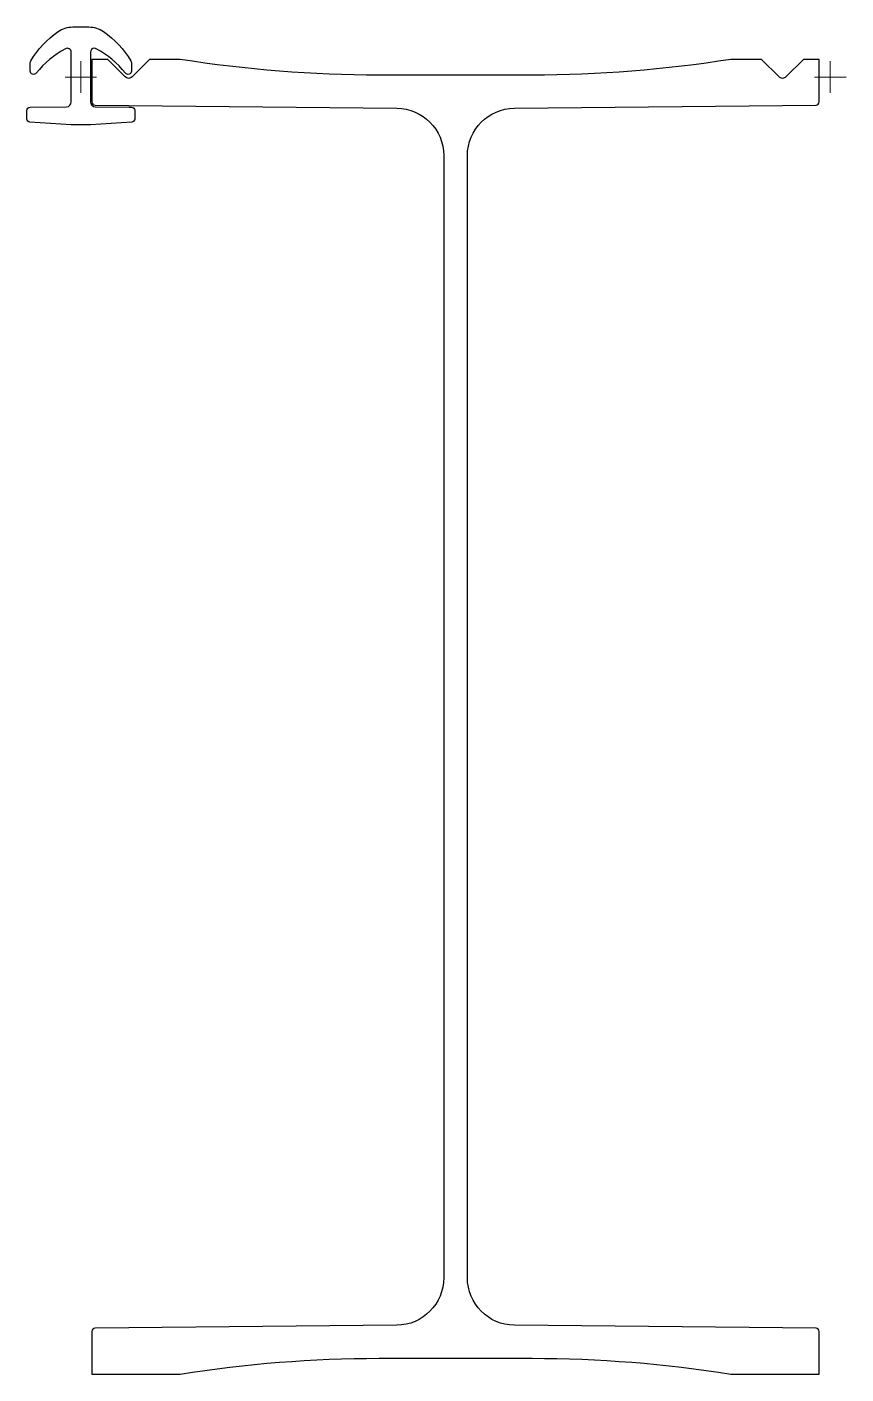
# Model space of a CAD drawing. Header units: millimetres. Extents: x -34 to 484, y -820 to 32.
import ezdxf

# ---------------------------------------------------------------- set-up
doc = ezdxf.new("R2010")
doc.units = ezdxf.units.MM
doc.layers.add('ref', color=252, linetype='Continuous', lineweight=5)

msp = doc.modelspace()

# ---------------------------------------------------------------- linework, layer by layer
for points in [[(32.22, -28.54), (6.1, -30.07), (-6.1, -30.07), (-32.22, -28.54, -0.397192), (-34.1, -26.55), (-34.1, -20.95, -0.411055), (-32.12, -18.95), (-9.07, -18.72, 0.41139), (-6.1, -15.72), (-6.1, 15.73, 0.569114), (-9.79, 17.92, 0.100985), (-28.17, 2.5, -0.710336), (-32, 3.83), (-32, 9.19, -0.135197), (-31.72, 10.21, -0.107747), (-14.25, 28.88, -0.15203), (-5.11, 31.73), (5.11, 31.73, -0.15203), (14.25, 28.88, -0.107747), (31.72, 10.21, -0.135197), (32, 9.19), (32, 3.83, -0.710994), (28.17, 2.5, 0.100981), (9.79, 17.93, 0.126639), (8.58, 18.23, 0.412175), (6.1, 15.73), (6.1, -15.72, 0.41139), (9.07, -18.72), (30.5, -18.94), (32.12, -18.95, -0.411055), (34.1, -20.95), (34.1, -26.55, -0.397192)], [(229.5, -759.23, -0.411288), (199.8, -789.22), (8.98, -791.13, 0.411288), (7, -793.13), (7, -820.08), (13, -820.08), (62.85, -820.08, -0.039495), (188.64, -810.13), (285.36, -810.13, -0.039495), (411.15, -820.08), (461, -820.08), (467, -820.08), (467, -793.13, 0.411288), (465.02, -791.13), (274.2, -789.22, -0.411288), (244.5, -759.23), (244.5, -49.63, -0.411288), (274.2, -19.63), (465.02, -17.72, 0.411288), (467, -15.72), (467, 11.22), (461, 11.22), (457, 11.22), (445.88, 0.1, -0.414214), (441.64, 0.1), (430.51, 11.22), (411.15, 11.22, -0.039495), (285.36, 1.27), (188.64, 1.27, -0.039495), (62.85, 11.22), (43.49, 11.22), (32.36, 0.1, -0.414214), (28.12, 0.1), (17, 11.22), (13, 11.22), (7, 11.22), (7, -15.72, 0.411288), (8.98, -17.72), (199.8, -19.63, -0.411288), (229.5, -49.63)]]:
    msp.add_lwpolyline(points, format="xyb", close=True)
at = {"layer": 'ref'}
for p, q in [((0, 10), (0, -10)), ((474, 10), (474, -10)), ((10, 0), (-10, 0)), ((464, 0), (484, 0))]:
    msp.add_line(p, q, dxfattribs=at)

doc.saveas('drawing.dxf')
